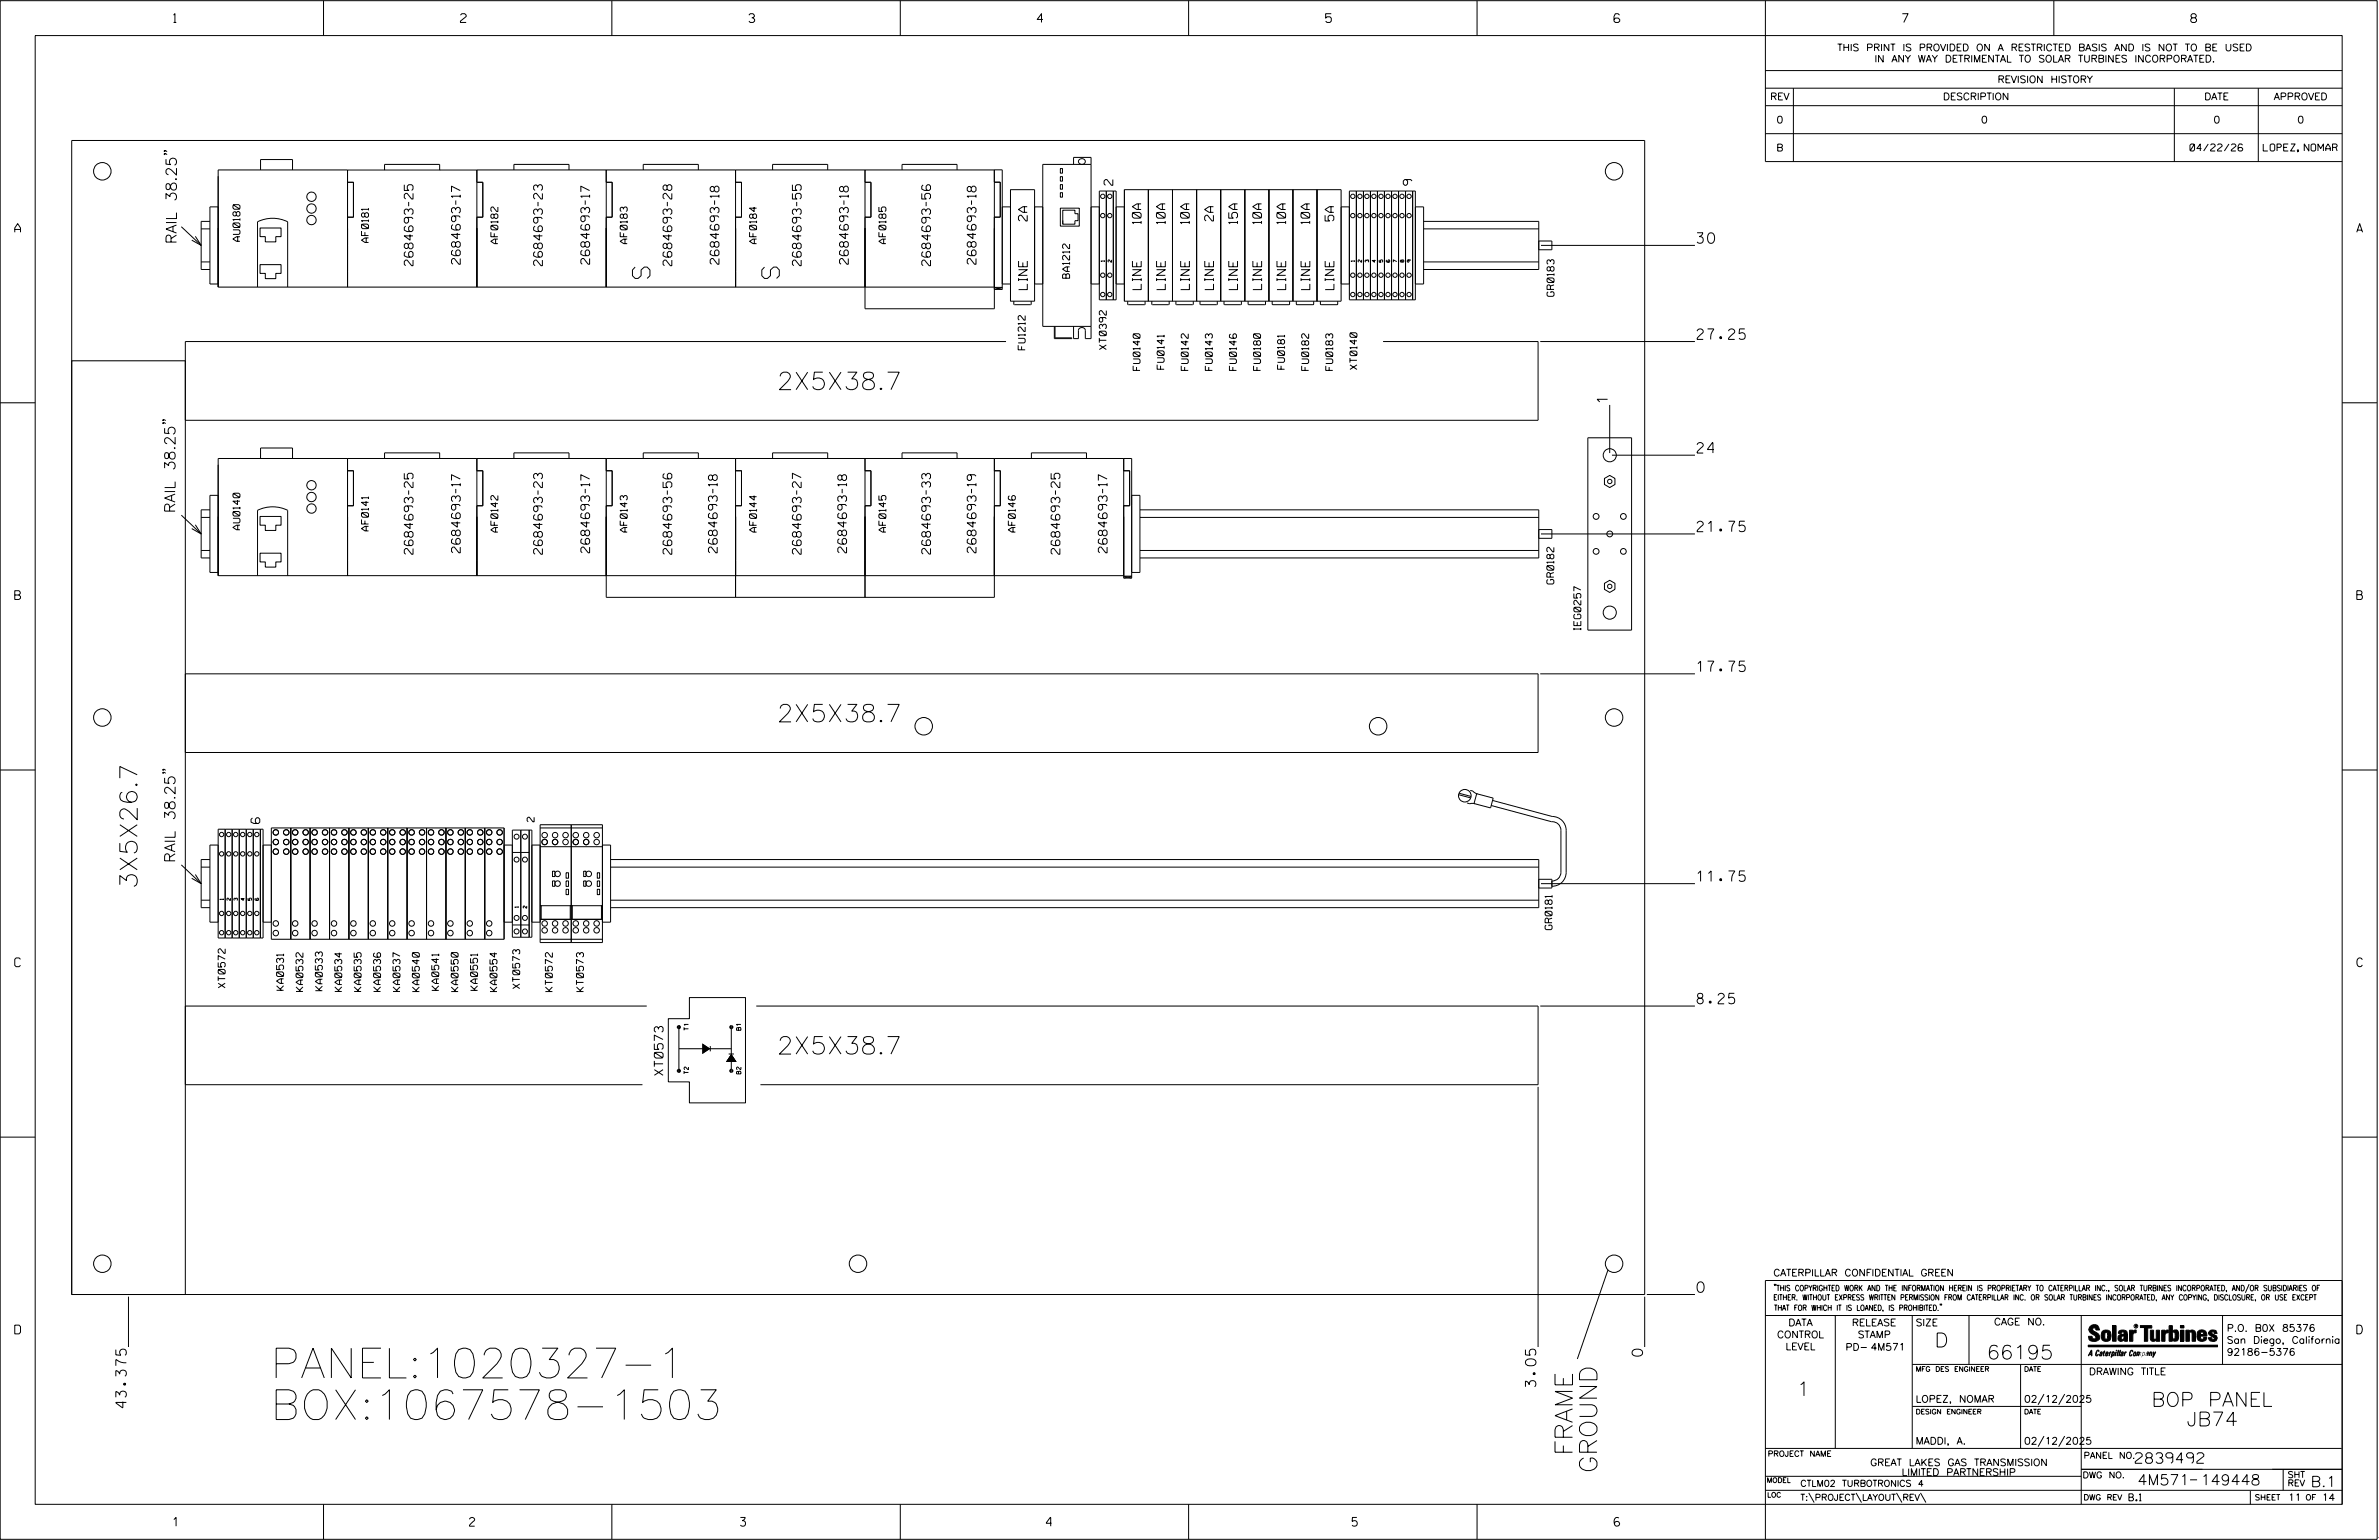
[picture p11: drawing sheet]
<svg xmlns="http://www.w3.org/2000/svg" width="864mm" height="559mm" viewBox="0 0 864 559" stroke-linecap="round" stroke-linejoin="round" font-family="sans-serif">
<defs><g id="words">
<g font-size="10.8">
<text x="98.2" y="500">PANEL:1020327-1</text>
<text x="98.2" y="515.1">BOX:1067578-1503</text>
</g>
<g font-size="6.3">
<text x="235.9" y="101" transform="rotate(-90 235.9 101)">S</text>
<text x="282.9" y="101" transform="rotate(-90 282.9 101)">S</text>
<text x="282" y="141.4">2X5X38.7</text>
<text x="282" y="261.9">2X5X38.7</text>
<text x="49.8" y="322.5" transform="rotate(-90 49.8 322.5)">3X5X26.7</text>
<text x="282" y="382.5">2X5X38.7</text>
<text x="570.8" y="532" transform="rotate(-90 570.8 532)">FRAME</text>
<text x="579.7" y="534.5" transform="rotate(-90 579.7 534.5)">GROUND</text>
</g>
<g font-size="5.1">
<text x="702.3" y="488.8">D</text>
<text x="721.2" y="493.2">66195</text>
<text x="652.2" y="506.5">1</text>
<text x="781" y="510.3">BOP PANEL</text>
<text x="793.8" y="517.4">JB74</text>
</g>
<g font-size="3.8">
<text x="64.1" y="88.6" transform="rotate(-90 64.1 88.6)">RAIL 38.25&quot;</text>
<text x="616.1" y="88.3">30</text>
<text x="616.1" y="123.2">27.25</text>
<text x="583.6" y="146.2" transform="rotate(-90 583.6 146.2)">1</text>
<text x="616.1" y="164.4">24</text>
<text x="63.6" y="186.2" transform="rotate(-90 63.6 186.2)">RAIL 38.25&quot;</text>
<text x="616.1" y="192.9">21.75</text>
<text x="616.1" y="243.7">17.75</text>
<text x="63.6" y="313.1" transform="rotate(-90 63.6 313.1)">RAIL 38.25&quot;</text>
<text x="616.1" y="319.8">11.75</text>
<text x="616.1" y="364.2">8.25</text>
<text x="616.1" y="468.9">0</text>
<text x="596.2" y="492.1" transform="rotate(-90 596.2 492.1)">0</text>
<text x="557.5" y="503.2" transform="rotate(-90 557.5 503.2)">3.05</text>
<text x="45.9" y="510.8" transform="rotate(-90 45.9 510.8)">43.375</text>
<text x="775.1" y="531">2839492</text>
<text x="775.9" y="538.9">4M571</text>
<text x="798.8" y="538.9">149448</text>
<text x="838.8" y="539.5">B.1</text>
</g>
<g font-size="3.2">
<text x="63" y="8.2">1</text>
<text x="167.2" y="8.2">2</text>
<text x="271.8" y="8.2">3</text>
<text x="376.5" y="8.2">4</text>
<text x="481.2" y="8.2">5</text>
<text x="690.6" y="8.2">7</text>
<text x="795.3" y="8.2">8</text>
<text x="404" y="67.2" transform="rotate(-90 404 67.2)">2</text>
<text x="512.6" y="67.2" transform="rotate(-90 512.6 67.2)">9</text>
<text x="372.9" y="80.2" transform="rotate(-90 372.9 80.2)">2A</text>
<text x="414.2" y="81.2" transform="rotate(-90 414.2 81.2)">10A</text>
<text x="423" y="81.2" transform="rotate(-90 423 81.2)">10A</text>
<text x="431.7" y="81.2" transform="rotate(-90 431.7 81.2)">10A</text>
<text x="440.5" y="80.2" transform="rotate(-90 440.5 80.2)">2A</text>
<text x="449.2" y="81.2" transform="rotate(-90 449.2 81.2)">15A</text>
<text x="458" y="81.2" transform="rotate(-90 458 81.2)">10A</text>
<text x="466.7" y="81.2" transform="rotate(-90 466.7 81.2)">10A</text>
<text x="475.4" y="81.2" transform="rotate(-90 475.4 81.2)">10A</text>
<text x="484.2" y="80.2" transform="rotate(-90 484.2 80.2)">5A</text>
<text x="5.4" y="84.3">A</text>
<text x="855.5" y="84.3">A</text>
<text x="167.1" y="95.9" transform="rotate(-90 167.1 95.9)">2684693-17</text>
<text x="214" y="95.9" transform="rotate(-90 214 95.9)">2684693-17</text>
<text x="261" y="95.9" transform="rotate(-90 261 95.9)">2684693-18</text>
<text x="308" y="95.9" transform="rotate(-90 308 95.9)">2684693-18</text>
<text x="354.3" y="95.9" transform="rotate(-90 354.3 95.9)">2684693-18</text>
<text x="149.9" y="96.4" transform="rotate(-90 149.9 96.4)">2684693-25</text>
<text x="196.9" y="96.4" transform="rotate(-90 196.9 96.4)">2684693-23</text>
<text x="243.9" y="96.4" transform="rotate(-90 243.9 96.4)">2684693-28</text>
<text x="290.8" y="96.4" transform="rotate(-90 290.8 96.4)">2684693-55</text>
<text x="337.8" y="96.4" transform="rotate(-90 337.8 96.4)">2684693-56</text>
<text x="372.9" y="105.1" transform="rotate(-90 372.9 105.1)">LINE</text>
<text x="414.3" y="105.1" transform="rotate(-90 414.3 105.1)">LINE</text>
<text x="423" y="105.1" transform="rotate(-90 423 105.1)">LINE</text>
<text x="431.8" y="105.1" transform="rotate(-90 431.8 105.1)">LINE</text>
<text x="440.5" y="105.1" transform="rotate(-90 440.5 105.1)">LINE</text>
<text x="449.2" y="105.1" transform="rotate(-90 449.2 105.1)">LINE</text>
<text x="458" y="105.1" transform="rotate(-90 458 105.1)">LINE</text>
<text x="466.7" y="105.1" transform="rotate(-90 466.7 105.1)">LINE</text>
<text x="475.5" y="105.1" transform="rotate(-90 475.5 105.1)">LINE</text>
<text x="484.2" y="105.1" transform="rotate(-90 484.2 105.1)">LINE</text>
<text x="149.9" y="201.1" transform="rotate(-90 149.9 201.1)">2684693-25</text>
<text x="167.1" y="200.6" transform="rotate(-90 167.1 200.6)">2684693-17</text>
<text x="196.9" y="201.1" transform="rotate(-90 196.9 201.1)">2684693-23</text>
<text x="214" y="200.6" transform="rotate(-90 214 200.6)">2684693-17</text>
<text x="243.9" y="201.1" transform="rotate(-90 243.9 201.1)">2684693-56</text>
<text x="260.4" y="200.6" transform="rotate(-90 260.4 200.6)">2684693-18</text>
<text x="290.8" y="201.1" transform="rotate(-90 290.8 201.1)">2684693-27</text>
<text x="307.3" y="200.6" transform="rotate(-90 307.3 200.6)">2684693-18</text>
<text x="337.8" y="201.1" transform="rotate(-90 337.8 201.1)">2684693-33</text>
<text x="354.3" y="200.6" transform="rotate(-90 354.3 200.6)">2684693-19</text>
<text x="384.7" y="201.1" transform="rotate(-90 384.7 201.1)">2684693-25</text>
<text x="401.9" y="200.6" transform="rotate(-90 401.9 200.6)">2684693-17</text>
<text x="5.4" y="217.5">B</text>
<text x="855.6" y="217.5">B</text>
<text x="5.4" y="350.8">C</text>
<text x="855.6" y="350.8">C</text>
<text x="240.7" y="390.2" transform="rotate(-90 240.7 390.2)">XT0573</text>
<text x="5.4" y="484">D</text>
<text x="855.6" y="484">D</text>
<text x="62.8" y="553.8">1</text>
<text x="170.4" y="553.8">2</text>
<text x="268.8" y="553.8">3</text>
<text x="379.8" y="553.8">4</text>
<text x="490.8" y="553.8">5</text>
<text x="585.9" y="553.8">6</text>
</g>
<g font-size="2.5">
<text x="666.9" y="18.5">THIS PRINT IS PROVIDED ON A RESTRICTED BASIS AND IS NOT TO BE USED</text>
<text x="680.5" y="22.6">IN ANY WAY DETRIMENTAL TO SOLAR TURBINES INCORPORATED.</text>
<text x="725.1" y="30">REVISION HISTORY</text>
<text x="642.6" y="36.3">REV</text>
<text x="705.3" y="36.3">DESCRIPTION</text>
<text x="800.2" y="36.3">DATE</text>
<text x="825.4" y="36.3">APPROVED</text>
<text x="644.9" y="44.7">0</text>
<text x="719.1" y="44.7">0</text>
<text x="803.5" y="44.7">0</text>
<text x="834" y="44.7">0</text>
<text x="644.8" y="54.8">B</text>
<text x="795" y="54.8">04/22/26</text>
<text x="821.6" y="54.8">LOPEZ, NOMAR</text>
<text x="87.1" y="87.6" transform="rotate(-90 87.1 87.6)">AU0180</text>
<text x="133.8" y="88" transform="rotate(-90 133.8 88)">AF0181</text>
<text x="180.7" y="88.4" transform="rotate(-90 180.7 88.4)">AF0182</text>
<text x="227.7" y="88.4" transform="rotate(-90 227.7 88.4)">AF0183</text>
<text x="274.6" y="88.4" transform="rotate(-90 274.6 88.4)">AF0184</text>
<text x="321.6" y="88.4" transform="rotate(-90 321.6 88.4)">AF0185</text>
<text x="388.3" y="101" transform="rotate(-90 388.3 101)">BA1212</text>
<text x="564.1" y="107.5" transform="rotate(-90 564.1 107.5)">GR0183</text>
<text x="372.1" y="126.9" transform="rotate(-90 372.1 126.9)">FU1212</text>
<text x="401.6" y="126.8" transform="rotate(-90 401.6 126.8)">XT0392</text>
<text x="413.9" y="134.4" transform="rotate(-90 413.9 134.4)">FU0140</text>
<text x="422.6" y="134" transform="rotate(-90 422.6 134)">FU0141</text>
<text x="431.3" y="134.4" transform="rotate(-90 431.3 134.4)">FU0142</text>
<text x="440.1" y="134.4" transform="rotate(-90 440.1 134.4)">FU0143</text>
<text x="448.8" y="134.4" transform="rotate(-90 448.8 134.4)">FU0146</text>
<text x="457.6" y="134.4" transform="rotate(-90 457.6 134.4)">FU0180</text>
<text x="466.3" y="134" transform="rotate(-90 466.3 134)">FU0181</text>
<text x="475.1" y="134.4" transform="rotate(-90 475.1 134.4)">FU0182</text>
<text x="483.8" y="134.4" transform="rotate(-90 483.8 134.4)">FU0183</text>
<text x="492.6" y="134.1" transform="rotate(-90 492.6 134.1)">XT0140</text>
<text x="87.1" y="192.2" transform="rotate(-90 87.1 192.2)">AU0140</text>
<text x="133.8" y="192.7" transform="rotate(-90 133.8 192.7)">AF0141</text>
<text x="180.7" y="193.1" transform="rotate(-90 180.7 193.1)">AF0142</text>
<text x="227.7" y="193.1" transform="rotate(-90 227.7 193.1)">AF0143</text>
<text x="274.6" y="193.1" transform="rotate(-90 274.6 193.1)">AF0144</text>
<text x="321.6" y="193.1" transform="rotate(-90 321.6 193.1)">AF0145</text>
<text x="368.6" y="193.1" transform="rotate(-90 368.6 193.1)">AF0146</text>
<text x="564.1" y="211.9" transform="rotate(-90 564.1 211.9)">GR0182</text>
<text x="573.9" y="228.6" transform="rotate(-90 573.9 228.6)">IEG0257</text>
<text x="193.9" y="298.2" transform="rotate(-90 193.9 298.2)">2</text>
<text x="563.4" y="337.3" transform="rotate(-90 563.4 337.3)">GR0181</text>
<text x="81.7" y="358.4" transform="rotate(-90 81.7 358.4)">XT0572</text>
<text x="102.9" y="359.3" transform="rotate(-90 102.9 359.3)">KA0531</text>
<text x="110" y="359.8" transform="rotate(-90 110 359.8)">KA0532</text>
<text x="117" y="359.5" transform="rotate(-90 117 359.5)">KA0533</text>
<text x="124.1" y="359.8" transform="rotate(-90 124.1 359.8)">KA0534</text>
<text x="131.1" y="359.8" transform="rotate(-90 131.1 359.8)">KA0535</text>
<text x="138.1" y="359.8" transform="rotate(-90 138.1 359.8)">KA0536</text>
<text x="145.2" y="359.8" transform="rotate(-90 145.2 359.8)">KA0537</text>
<text x="152.2" y="359.8" transform="rotate(-90 152.2 359.8)">KA0540</text>
<text x="159.3" y="359.4" transform="rotate(-90 159.3 359.4)">KA0541</text>
<text x="166.3" y="359.8" transform="rotate(-90 166.3 359.8)">KA0550</text>
<text x="173.4" y="359.4" transform="rotate(-90 173.4 359.4)">KA0551</text>
<text x="180.4" y="359.8" transform="rotate(-90 180.4 359.8)">KA0554</text>
<text x="188.7" y="358.7" transform="rotate(-90 188.7 358.7)">XT0573</text>
<text x="200.5" y="359.8" transform="rotate(-90 200.5 359.8)">KT0572</text>
<text x="211.8" y="359.8" transform="rotate(-90 211.8 359.8)">KT0573</text>
<text x="643.8" y="463">CATERPILLAR CONFIDENTIAL GREEN</text>
<text x="645.1" y="485.5">CONTROL</text>
<text x="649.2" y="481.1">DATA</text>
<text x="672.3" y="481.1">RELEASE</text>
<text x="674.4" y="485.5">STAMP</text>
<text x="695.4" y="481.1">SIZE</text>
<text x="723.8" y="480.8">CAGE NO.</text>
<text x="808.4" y="483.1">P.O. B0X 85376</text>
<text x="648.2" y="489.8">LEVEL</text>
<text x="669.9" y="490">PD- 4M571</text>
<text x="808.4" y="487.5">San Diego, California</text>
<text x="808.4" y="491.8">92186-5376</text>
<text x="758.3" y="498.9">DRAWING TITLE</text>
<text x="695.4" y="508.9">LOPEZ, NOMAR</text>
<text x="734.8" y="508.9">02/12/2025</text>
<text x="695.4" y="524.1">MADDI, A.</text>
<text x="734.8" y="524.1">02/12/2025</text>
<text x="678.9" y="531.9">GREAT LAKES GAS TRANSMISSION</text>
<text x="690.3" y="535.5">LIMITED PARTNERSHIP</text>
<text x="772.8" y="544.6">B.1</text>
<text x="830.6" y="544.6">11</text>
<text x="842.9" y="544.6">14</text>
</g>
<g font-size="2.3">
<text x="756.4" y="529.2">PANEL NO.</text>
<text x="653.5" y="539.4">CTLM02 TURBOTRONICS 4</text>
<text x="756" y="536.3">DWG NO.</text>
<text x="830.4" y="539.3">REV</text>
<text x="830.4" y="536.2">SHT</text>
<text x="653.5" y="544.5">T:\PROJECT\LAYOUT\REV\</text>
</g>
<g font-size="2">
<text x="643.8" y="468.4">&quot;THIS COPYRIGHTED WORK AND THE INFORMATION HEREIN IS PROPRIETARY TO CATERPILLAR INC., SOLAR TURBINES INCORPORATED, AND/OR SUBSIDIARIES OF</text>
<text x="643.8" y="471.8">EITHER. WITHOUT EXPRESS WRITTEN PERMISSION FROM CATERPILLAR INC. OR SOLAR TURBINES INCORPORATED, ANY COPYING, DISCLOSURE, OR USE EXCEPT</text>
<text x="644" y="475.6">THAT FOR WHICH IT IS LOANED, IS PROHIBITED.&quot;</text>
<text x="641.7" y="528.5">PROJECT NAME</text>
<text x="756.3" y="544.3">DWG REV</text>
<text x="818.5" y="544.3">SHEET</text>
<text x="836.9" y="544.3">OF</text>
</g>
<g font-size="1.8">
<text x="695.4" y="497.6">MFG DES ENGINEER</text>
<text x="734.8" y="497.6">DATE</text>
<text x="695.4" y="513.1">DESIGN ENGINEER</text>
<text x="734.8" y="513.1">DATE</text>
<text x="641.3" y="538">MODEL</text>
<text x="641.5" y="543.3">LOC</text>
</g>
<g font-size="1.6">
<text x="249.9" y="373.8" transform="rotate(-90 249.9 373.8)">T1</text>
<text x="268.9" y="373.8" transform="rotate(-90 268.9 373.8)">B1</text>
<text x="249.9" y="389.7" transform="rotate(-90 249.9 389.7)">T2</text>
<text x="268.9" y="389.7" transform="rotate(-90 268.9 389.7)">B2</text>
</g>
<g font-size="1.3">
<text x="401" y="94.9" transform="rotate(-90 401 94.9)">1</text>
<text x="403.5" y="95.1" transform="rotate(-90 403.5 95.1)">2</text>
<text x="491.7" y="94.9" transform="rotate(-90 491.7 94.9)">1</text>
<text x="494.3" y="95.1" transform="rotate(-90 494.3 95.1)">2</text>
<text x="496.8" y="95.1" transform="rotate(-90 496.8 95.1)">3</text>
<text x="499.4" y="95.1" transform="rotate(-90 499.4 95.1)">4</text>
<text x="501.9" y="95.1" transform="rotate(-90 501.9 95.1)">5</text>
<text x="507" y="95.1" transform="rotate(-90 507 95.1)">7</text>
<text x="509.6" y="95.1" transform="rotate(-90 509.6 95.1)">8</text>
<text x="512.1" y="95.1" transform="rotate(-90 512.1 95.1)">9</text>
<text x="81.1" y="326.5" transform="rotate(-90 81.1 326.5)">1</text>
<text x="83.6" y="326.7" transform="rotate(-90 83.6 326.7)">2</text>
<text x="86.2" y="326.7" transform="rotate(-90 86.2 326.7)">3</text>
<text x="88.7" y="326.7" transform="rotate(-90 88.7 326.7)">4</text>
<text x="91.3" y="326.7" transform="rotate(-90 91.3 326.7)">5</text>
<text x="188.2" y="329.3" transform="rotate(-90 188.2 329.3)">1</text>
<text x="191.2" y="329.5" transform="rotate(-90 191.2 329.5)">2</text>
</g>
<text font-size=".9" x="775.1" y="481.7">R</text>
</g></defs>
<g fill="none" stroke="#000" stroke-width=".36">
<path d="M.1 .2h862.8v558.4h-862.8zM12.8 12.9h837.4v533h-837.4zM117.4 .2v12.7M222.1 .2v12.7M326.8 .2v12.7M431.5 .2v12.7M536.2 .2v12.7M587.9 5.5l-.5-.5h-1l-.5 1v1.7l.5 .4h1l.6-.4v-.6l-.6-.5h-1l-.5 .5M640.9 .2v58.4h209.3M745.6 .2v12.7M640.9 25.6h209.3M640.9 32h209.3"/>
<path d="M640.9 38.3h209.3M651 32v26.6M789.3 32v26.6M819.8 32v26.6M26 51h571v418.7h-571zM59.7 55.7v.4l-.2-.2a.7 .7 0 0 1 1.1 .2M59.7 54.6v.4v-.4l.9 .4M389.7 59.7v-2.6h6.4v65.8h-2.1v-3a1.28 1.28 0 0 0-1.3-1 1.28 1.28 0 0 0-1.2 1v3h-1.8v-4.5M391.7 58a1.15 1.15 0 0 1 1.7-.3 1.15 1.15 0 0 1 .1 1.7 1.16 1.16 0 0 1-1.5 .1 1.16 1.16 0 0 1-.3-1.5zM396.1 59.7h-17.6v58.7h17.6M640.9 48.5h209.3M79.2 75.1h-3v27.9h3"/>
<path d="M94.6 61.7v-3.8h11.6v3.8M126.2 66.1h2.1v12.7h-2.1M126.2 61.7h46.9M139.6 61.7v-2h20v2M173.1 66.1h2.2v12.7h-2.2M186.5 61.7v-2h20.1v2M220.1 61.7v42.5M220.1 66.1h2.1v12.7h-2.1M233.5 61.7v-2h20v2M267 66.1h2.2v12.7h-2.2M267 61.7v42.5M280.5 61.7v-2h20v2"/>
<path d="M314 66.1h2.2v12.7h-2.2M327.4 61.7v-2h20v2M360.9 66.1h2.2v12.7h-2.2M360.9 61.6l.1 50.4h-47v-50.3M361 66.1h2.1M363.8 75.1h3M366.8 68.8h8.8v40.5h-8.8zM375.6 75.1h2.9M384.9 69.9h.8v1.6h-.8zM384.9 67h.8v1.7h-.8zM384.9 64.1h.8v1.6h-.8zM384.9 61.2h.8v1.6h-.8z"/>
<path d="M384.9 75.5h6.9v6.6h-6.9zM385.8 80v1.4h4.4v-1.3h1.1v-2.6h-1.1v-1.2h-4.4v5.1M396.1 75.1h3M399.1 69.3h6.1v39.5h-6.1zM401.6 69.3v39.5M404.1 69.3v39.5M405.2 75.1h3M408.2 68.8h78.6v40.5h-78.6zM416.9 68.8v40.5M425.6 68.8v40.5M434.4 68.8v40.5M443.1 68.8v40.5"/>
<path d="M451.9 68.8v40.5M460.6 68.8v40.5M469.3 68.8v40.5M478.1 68.8v40.5M486.8 75.1h3M489.8 69.3h24v39.5h-24zM492.4 69.3v39.5M494.9 69.3v39.5M497.5 69.3v39.5M500 69.3v39.5M502.6 69.3v39.5M505.1 69.3v39.5"/>
<path d="M507.7 69.3v39.5M510.2 69.3v39.5M512.8 69.3v39.5M513.8 75.1h3v27.9h-3M65.8 82.3l7.2 6.7M70.9 85.8l2.1 3.2-3.4-1.9M73 83h3.2M73 95h3.2M76.2 80.3h-3.2v17.5h3.2M94.4 82.7h7.6v3.2h-1.9v1.9h-3.8v-1.9h-1.9zM94.4 96h7.6v3.2h-1.9v1.9h-3.8v-1.9h-1.9zM503.4 94.3l-.2 .6 .4 .2h.7l.2-.6-.2-.2-.5 .2 .2 .6"/>
<path d="M516.8 80.3h41.8v17.5h-41.8M516.8 83h41.8M516.8 95h41.8M558.6 87.5h4.8v3.1h-4.8M559.4 89h55.9M93.5 104.2v-23.7a12.4 12.4 0 0 1 10.9 0v23.7M173.1 104.2v-42.5l190.7-.1v43.4M360.9 104.3h2.9l-2.9 .7h2.9zM361 104.2h-281.8v-42.5h47v42.5M363.8 103h3M368 109.3v1l.3 .3h5.8l.2-.3v-1M375.6 103h2.9"/>
<path d="M383 118.4v4.2h6.1v.3h-6.4v-4.5M396.1 103h3M405.2 103h3M409.4 109.3v1l.2 .3h5.8l.3-.3v-1M418.1 109.3v1l.3 .3h5.8l.2-.3v-1M426.9 109.3v1l.2 .3h5.8l.3-.3v-1M435.6 109.3v1l.3 .3h5.7l.3-.3v-1M444.3 109.3v1l.3 .3h5.8l.2-.3v-1M453.1 109.3v1l.2 .3h5.8l.3-.3v-1M461.8 109.3v1l.3 .3h5.8l.2-.3v-1M470.6 109.3v1l.2 .3h5.8l.3-.3v-1M479.3 109.3v1l.3 .3h5.8l.2-.3v-1"/>
<path d="M486.8 103h3M26 130.9h41.3v338.8h-41.3zM365.2 123.9h-297.9v28.6h491v-28.6h-56.2M559.1 123.9h56.2M.1 146.2h12.7M59.2 153.4v.3l-.2-.1 .2-.2 .9 .3M59.2 152.3v.3l-.2-.1 .2-.2 .9 .3M576.4 158.9h15.9v69.7h-15.9zM584.3 146.9v17.5M850.2 146.2h12.7M79.2 179.7h-3v28h3M94.6 166.4v-3.8h11.6v3.8"/>
<path d="M126.2 170.8h2.1v12.7h-2.1M126.2 166.4v42.5M139.6 166.4v-2.1h20v2.1M173.1 166.4v42.5M173.1 170.8h2.2v12.7h-2.2M186.5 166.4v-2.1h20.1v2.1M220.1 166.4v50.3h140.9v-50.3M220.1 170.8h2.1v12.7h-2.1M233.5 166.4v-2.1h20v2.1M267 166.4v50.3M267 170.8h2.2v12.7h-2.2M280.5 166.4v-2.1h20v2.1"/>
<path d="M314 170.8h2.2v12.7h-2.2M314 166.4v50.3M327.4 166.4v-2.1h20v2.1M361 170.8h2.1v12.7h-2.1M374.4 166.4v-2.1h20v2.1M407.9 166.4v43.4M407.9 170.8h2.2v12.7h-2.2M410.8 179.7h3v28h-3M582.4 173.6l1.9-1.1 1.9 1.1v2.2l-1.9 1.1-1.9-1.1zM585.2 165.2h30.1M65.8 186.9l7.2 6.8M70.9 190.4l2.1 3.3-3.4-1.9"/>
<path d="M73 187.7h3.2M73 199.7h3.2M76.2 185h-3.2v17.5h3.2M94.4 187.4h7.6v3.2h-1.9v1.9h-3.8v-1.9h-1.9zM413.8 187.7h144.8M413.8 185h144.8v17.5h-144.8M413.8 199.7h144.8M558.6 192.2h4.8v3.1h-4.8M559.4 193.7h55.9M93.5 208.9v-23.7a12.4 12.4 0 0 1 10.9 0v23.7M94.4 200.7h7.6v3.2h-1.9v1.9h-3.8v-1.9h-1.9zM407.9 209.8h2.9"/>
<path d="M407.9 208.9h-328.7v-42.5h331.6v43.4M410.8 209.8l-2.9-.7h2.9l-2.9 .7M582.4 211.7l1.9-1.1 1.9 1.1v2.2l-1.9 1.1-1.9-1.1zM67.3 244.5h491v28.5h-491zM559.1 244.5h56.2M.1 279.4h12.7M59.2 279.2v.3l-.2-.1 .2-.2 .9 .3M850.2 279.4h12.7M59.2 280.2v.4l-.2-.2a.69 .69 0 0 1 1.1 .2M91.7 296.8l-.6 .5v1l1 .5h1.7l.5-.5v-1l-.5-.6h-.6l-.5 .6v1l.5 .5M196.1 299.3h22.6v42.7h-22.6zM207.4 299.3v42.7"/>
<path d="M529.5 288.4l4.4 1.1M529.7 287.8l4.3 1.2M532.5 291.4l1.1 .3 1.7-.1M533.7 286.8l1 .3 1.6 .9M536 288l6 1.6-.9 3.6-6-1.6zM541.3 292.3l21.9 5.9a3.1 3.1 0 0 1 3.4 3.1v15.2a3.2 3.2 0 0 1-3.2 3.2M541.8 290.4l21.7 5.9a5.1 5.1 0 0 1 5 5v15.2a5.1 5.1 0 0 1-5.1 5.1M65.8 313.8l7.2 6.8M70.9 317.3l2.1 3.3-3.4-1.9M73 314.6h3.2M76.2 311.9h-3.2v17.5h3.2M79.2 306.6h-3v28h3"/>
<path d="M79.2 300.9h16.3v39.5h-16.3zM81.7 300.9v39.5M84.3 300.9v39.5M86.9 300.9v39.5M89.4 300.9v39.5M91.9 300.9v39.5M94.5 300.9v39.5M95.5 306.6h3M98.5 300.4h84.5v40.4h-84.5zM105.6 300.4v40.4M112.6 300.4v40.4M119.6 300.4v40.4"/>
<path d="M126.6 300.4v40.4M133.7 300.4v40.4M140.8 300.4v40.4M147.8 300.4v40.4M154.8 300.4v40.4M161.9 300.4v40.4M168.9 300.4v40.4M176 300.4v40.4M183 306.6h3M186 301.2h7.1v38.9h-7.1zM186 309.3h6.1M189.1 301.2v38.9"/>
<path d="M192.1 301.2v38.9M193.1 306.6h3M196.1 300.4h22.6M196.1 307.2h22.6M200.6 316.1h.8v2h-.8zM200.6 319.7h.8v1.9h-.8zM205.5 316.7h.9v2h-.9zM205.5 319.7h.9v1.9h-.9zM211.9 316.1h.8v2h-.8zM211.9 319.7h.8v1.9h-.8zM216.8 316.7h.9v2h-.9zM216.8 319.7h.9v1.9h-.9z"/>
<path d="M218.7 306.6h3v28h-3M221.7 311.9h336.9v17.5h-336.9M221.7 314.6h336.9M558.6 319.1h4.8v3.1h-4.8M73 326.6h3.2M92.8 325.9l-.2 .6 .4 .2h.7l.1-.6-.1-.2-.5 .2 .2 .6M95.5 334.6h3M183 334.6h3M186 335.6h6.1M193.1 334.6h3M196.1 333.6h22.6M196.1 328.6h22.6"/>
<path d="M196.5 328.6v5h10.5v-5M205.5 322.7h.9v1.9h-.9zM207.8 328.6v5h10.5v-5M216.8 322.7h.9v1.9h-.9zM221.7 326.6h336.9M559.4 320.6h55.9M196.1 340.8h22.6M234.8 365.1h-167.5v28.5h165.9M242.6 369.6h7.7v-7.6h20.3v38.2h-20.3v-7.6h-7.7zM246.5 373.1v15.1M257.8 379.6v1.9M265.5 373.1v15.1"/>
<path d="M274.5 365.1h283.8v28.5h-282.3M559.1 365.1h56.2M246.5 380.5h19M264.5 382.4h1.9M558.3 394.4v94.4M.1 412.6h12.7M850.2 412.6h12.7M46.6 470.5v18.3M583.7 460.8l-11.1 32.3M597 470.5v18.3M597.8 469.7h17.5M640.9 477.3h209.3"/>
<path d="M644.2 466.1l-.1 .4M644.7 466.1l-.2 .4M666.2 477.3v48.3M694.2 477.3v48.3M704.4 473.3l-.1 .4M704.8 473.3l-.1 .4M714.8 477.3v17.8M755.5 477.3v68.6M806.8 477.3v17.8M816.5 466l-1.4 3.1M850.2 464.6h-209.3v94M850.2 464.8v81.1"/>
<path d="M694.2 495.1h156M733.5 495.1v30.5M758.6 481.4a2.02 2.02 0 0 1 3.1-.1l.5 1.3h-1.3l-.2-.6-.4-.2-.6 .1-.1 .4 .4 .7a2.46 2.46 0 0 1 2.2 2.9 2.83 2.83 0 0 1-3.8 .3l-.3-1.3h1.3l.2 .7 .6 .3 .5-.2 .2-.5-.4-.6-1.9-1.2-.4-.9zM759.2 491.3h-.7l.7-1.2v1.9h.2l-.1-2.1-1.3 2.1 .5-.5h.7M761.3 490l.3-.2 .4 .3-.1 .3-.3-.4-.4 .3-.3 1.6h.4l.4-.5-.3 .6-.4 .1-.3-.4zM762.6 490.6l.5-.1-.1 1.4h-.9a.74 .74 0 0 1 .9-.8l-.3 .7-.5 .1 .2-.5 .6-.2v-.5l-.7 .2zM763 483.2a2.17 2.17 0 0 1 3.1 0l.3 1.4-.3 1.5a2.17 2.17 0 0 1-3.1 0l-.3-1.5zM763.6 490.5l.4-.4 .2 .6h-.3l-.3 .9 .2 .4-.3-.1zM764.1 483.7l.5-.4 .4 .3v2.2l-.4 .2-.5-.2zM764.6 491.1l.6 .2v-.7l-.4-.1-.4 .6-.1 .8h.6M764.6 491.1l-.1 .8h.4M764.6 482.6v.8"/>
<path d="M764.8 490.7l.4 .1v.3h-.6zM765 491.5l-.1 .4zM766 490.5l-.5 1.5zM766 490.8l.4-.3-.4 .4M766.9 481h1.3v5.7h-1.3zM767 490.8l.5 .1-.3 .8-.4 .2zM767.3 490.5h-.5l-.5 2M767.3 490.5a.8 .8 0 0 1 .2 1 .8 .8 0 0 1-.9 .4l-.1 .6M767.3 490.5l-.1 .2M768.1 490.5l-.4 1.5zM768.2 489.9h.3l-.1 .2h-.2zM769 489.9l-.5 2.1z"/>
<path d="M769.7 489.9l-.6 2.1zM770.1 491.4l.5-.3-.5 .8zM770.4 491.9h.1M770.6 491.1l.1-.4-.7 .2 .1-.3 .6-.1 .2 .3-.5 1.1M770.6 491.1a.74 .74 0 0 0-.8 .8h.6M771 484.8h-.7l-.3 .6 .4 .7 .5-.3 .1-2.4h-.8l-.1 .4h-1.2a1.71 1.71 0 0 1 1.8-1.3 1.71 1.71 0 0 1 1.6 1.4v2.8h-1.1l-.1-.6M771 484.2l-1.5 .1a1.41 1.41 0 0 0 0 2.4l.5 .1 1.1-.7M771.2 486.1h-.1M771.4 490.5l.1 .3 .4-.3-.9 1.5zM771.5 490.8h.1M773 482.7h1.2v.5l.5-.5 .7-.1v1h-.6l-.5 .4-.1 2.7h-1.2zM773.3 490.3l.6-.4 .4 .2-.1 .4-.3-.4a1.28 1.28 0 0 0-.5 1.8l.6-.4-.1 .4-.8 .1z"/>
<path d="M774.7 490.8l.5-.3a.88 .88 0 0 1 .2 .9 .88 .88 0 0 1-.7 .7l-.2-.2zM774.8 490.9h.5l-.3 1h-.3l-.2-.2zM775.2 490.5l-.1 .2M776.8 481h4.3v.9h-1.5v4.8h-1.3M776.8 490.6l-.8 .2v-.3l-.4 1.5 .8-1.3v1.3l.3-1.2M779.3 491.1h.4M779.6 490.5h.3l-.3 1.4M779.6 490.7h.2l-.1 .4M779.7 491.1l-.1 .4M779.7 491.1l-.4 .2M780.1 492l.4-1.5 .1 .3 .3-.3 .3 .2-.3 1.3v-1.3l-.7 1.3M780.6 482.7h1.2v2.7l.1 .4 .4 .3 .4-.7v-2.7h1.2l.1 4h-1.3v-.5l-1.1 .6-.7-.3-.3-.7z"/>
<path d="M781.6 492.5l1-2-.8 1.3-.2-1.3-.2 2M784.7 482.7h1.2v.5l.5-.5 .7-.1v1h-.5l-.6 .4-.1 2.7h-1.2zM787.4 481h1.2v2a1.4 1.4 0 0 1 2.2 .2l.1 1.4-.4 1.9-1.5 .1-.4-.5v-1l.5 .9 .5-.3v-2.1l-.5-.4-.5 .7v2.8h-1.2zM791.5 482.7h1.3v4h-1.3zM791.5 481h1.3v.9h-1.3zM793.5 482.7h1.3v.4l.7-.5 1.1 .2 .4 .6v3.3h-1.2l-.3-3.4-.7 .2v3.2h-1.3zM794.8 483.1h.1M797.7 483.2a1.92 1.92 0 0 1 2.4-.5 1.92 1.92 0 0 1 1 2.1h-2.3v.8l.6 .5 .5-.3v-.5h1.2a1.83 1.83 0 0 1-2.1 1.4 1.83 1.83 0 0 1-1.5-2.1zM798.8 484.2v.6M799.1 483.4h.6l.2 .8h-1.1zM804.6 482.9a1.84 1.84 0 0 0-2.9 .8 3.3 3.3 0 0 0 2.2 1.9l-.5 .5-.4-.3-.1-.4h-1.2l.1 .6a1.92 1.92 0 0 0 2.9 .4M804.9 483.8h-1.2l-.2-.6-.5 .1-.1 .3 .1 .3 1.8 .9"/>
<path d="M805.1 488.1h-47.1v.6h47.1M694.2 510.3h61.3M742 505.8l-2.2 3.9M749.5 505.8l-2.2 3.9M640.9 525.6h209.2M640.9 535.7h114.6M742 521.1l-2.2 3.8M749.5 521.1l-2.2 3.8M755.5 533.2h94.7M795 537h2.6M828.8 533.2v7.6M117.4 545.9v12.7"/>
<path d="M222.1 545.9v12.7M326.8 545.9v12.7M431.5 545.9v12.7M536.2 545.9v12.7M640.9 540.8h209.3M656.6 541.7l2 3.5M673.8 541.7l1.9 3.5M688.4 541.7l2 3.5M697.2 541.7l1.9 3.5M816.9 541v4.9M863.5 558h.1"/>
<circle cx="37.1" cy="62.1" r="3.2"/>
<circle cx="113.1" cy="79.8" r="1.69"/>
<circle cx="113.1" cy="75.7" r="1.7"/>
<circle cx="113.1" cy="71.4" r="1.69"/>
<circle cx="400.3" cy="78.2" r=".8"/>
<circle cx="400.3" cy="71.2" r=".79"/>
<circle cx="402.9" cy="78.2" r=".8"/>
<circle cx="402.9" cy="71.2" r=".79"/>
<circle cx="491.1" cy="78.2" r=".8"/>
<circle cx="491.1" cy="71.2" r=".79"/>
<circle cx="493.7" cy="78.2" r=".8"/>
<circle cx="493.7" cy="71.2" r=".79"/>
<circle cx="496.2" cy="78.2" r=".8"/>
<circle cx="496.2" cy="71.2" r=".79"/>
<circle cx="498.7" cy="78.2" r=".8"/>
<circle cx="498.7" cy="71.2" r=".79"/>
<circle cx="501.3" cy="78.2" r=".79"/>
<circle cx="501.3" cy="71.2" r=".79"/>
<circle cx="503.9" cy="78.2" r=".8"/>
<circle cx="503.9" cy="71.2" r=".79"/>
<circle cx="506.4" cy="78.2" r=".8"/>
<circle cx="506.4" cy="71.2" r=".79"/>
<circle cx="508.9" cy="78.2" r=".8"/>
<circle cx="508.9" cy="71.2" r=".79"/>
<circle cx="511.5" cy="78.2" r=".8"/>
<circle cx="511.5" cy="71.2" r=".79"/>
<circle cx="585.9" cy="62.1" r="3.2"/>
<circle cx="400.3" cy="99.9" r=".8"/>
<circle cx="402.9" cy="99.9" r=".8"/>
<circle cx="491.1" cy="99.9" r=".8"/>
<circle cx="493.7" cy="99.9" r=".8"/>
<circle cx="496.2" cy="99.9" r=".8"/>
<circle cx="498.7" cy="99.9" r=".8"/>
<circle cx="501.3" cy="99.9" r=".79"/>
<circle cx="503.9" cy="99.9" r=".8"/>
<circle cx="506.4" cy="99.9" r=".8"/>
<circle cx="508.9" cy="99.9" r=".8"/>
<circle cx="511.5" cy="99.9" r=".8"/>
<circle cx="400.3" cy="106.9" r=".79"/>
<circle cx="402.9" cy="106.9" r=".79"/>
<circle cx="491.1" cy="106.9" r=".79"/>
<circle cx="493.7" cy="106.9" r=".79"/>
<circle cx="496.2" cy="106.9" r=".79"/>
<circle cx="498.7" cy="106.9" r=".79"/>
<circle cx="501.3" cy="106.9" r=".79"/>
<circle cx="503.9" cy="106.9" r=".79"/>
<circle cx="506.4" cy="106.9" r=".79"/>
<circle cx="508.9" cy="106.9" r=".79"/>
<circle cx="511.5" cy="106.9" r=".79"/>
<circle cx="113.1" cy="176.1" r="1.69"/>
<circle cx="584.4" cy="165.2" r="2.38"/>
<circle cx="584.4" cy="174.7" r=".8"/>
<circle cx="113.1" cy="180.4" r="1.69"/>
<circle cx="113.1" cy="184.5" r="1.69"/>
<circle cx="579.4" cy="187.4" r="1.05"/>
<circle cx="584.3" cy="193.7" r="1.06"/>
<circle cx="589.3" cy="187.4" r="1.05"/>
<circle cx="579.4" cy="200.1" r="1.05"/>
<circle cx="584.4" cy="212.8" r=".8"/>
<circle cx="589.3" cy="200.1" r="1.04"/>
<circle cx="584.4" cy="222.3" r="2.38"/>
<circle cx="37.1" cy="260.4" r="3.2"/>
<circle cx="335.3" cy="263.5" r="3.2"/>
<circle cx="500.3" cy="263.5" r="3.2"/>
<circle cx="585.9" cy="260.4" r="3.2"/>
<circle cx="531.8" cy="288.7" r="2.28"/>
<circle cx="80.5" cy="302.8" r=".8"/>
<circle cx="80.5" cy="309.8" r=".79"/>
<circle cx="83" cy="302.8" r=".8"/>
<circle cx="83" cy="309.8" r=".79"/>
<circle cx="85.6" cy="302.8" r=".8"/>
<circle cx="85.6" cy="309.8" r=".79"/>
<circle cx="88.1" cy="302.8" r=".8"/>
<circle cx="88.1" cy="309.8" r=".79"/>
<circle cx="90.7" cy="302.8" r=".79"/>
<circle cx="90.7" cy="309.8" r=".79"/>
<circle cx="93.2" cy="302.8" r=".8"/>
<circle cx="93.2" cy="309.8" r=".79"/>
<circle cx="100.1" cy="309" r="1"/>
<circle cx="100.1" cy="305.5" r=".99"/>
<circle cx="100.1" cy="302" r=".99"/>
<circle cx="103.9" cy="309" r="1"/>
<circle cx="103.9" cy="305.5" r=".99"/>
<circle cx="103.9" cy="302.1" r=".99"/>
<circle cx="107.2" cy="309" r="1"/>
<circle cx="107.2" cy="305.5" r=".99"/>
<circle cx="107.2" cy="302.1" r=".99"/>
<circle cx="110.9" cy="309" r=".99"/>
<circle cx="111" cy="305.5" r=".98"/>
<circle cx="111" cy="302" r=".98"/>
<circle cx="114.2" cy="309" r=".99"/>
<circle cx="114.2" cy="302" r=".98"/>
<circle cx="114.2" cy="305.5" r=".98"/>
<circle cx="118" cy="309" r="1"/>
<circle cx="118" cy="302" r=".99"/>
<circle cx="118" cy="305.5" r=".99"/>
<circle cx="121.2" cy="309" r="1"/>
<circle cx="121.2" cy="305.5" r=".99"/>
<circle cx="121.2" cy="302" r=".99"/>
<circle cx="125" cy="309" r="1.01"/>
<circle cx="125" cy="305.5" r="1"/>
<circle cx="125" cy="302" r="1"/>
<circle cx="128.3" cy="309" r="1"/>
<circle cx="128.3" cy="302.1" r=".99"/>
<circle cx="128.3" cy="305.5" r=".99"/>
<circle cx="132.1" cy="309" r="1"/>
<circle cx="132.1" cy="305.5" r=".99"/>
<circle cx="132.1" cy="302" r=".99"/>
<circle cx="135.3" cy="309" r=".99"/>
<circle cx="135.3" cy="305.5" r=".98"/>
<circle cx="135.3" cy="302" r=".98"/>
<circle cx="139.1" cy="309" r="1"/>
<circle cx="139.1" cy="302.1" r=".99"/>
<circle cx="139.1" cy="305.5" r=".99"/>
<circle cx="142.4" cy="309" r="1"/>
<circle cx="142.4" cy="305.5" r=".99"/>
<circle cx="142.4" cy="302" r=".99"/>
<circle cx="146.2" cy="309" r="1.01"/>
<circle cx="146.2" cy="305.5" r="1"/>
<circle cx="146.2" cy="302" r="1"/>
<circle cx="149.4" cy="309" r="1.01"/>
<circle cx="149.4" cy="305.5" r="1"/>
<circle cx="149.4" cy="302" r="1"/>
<circle cx="153.2" cy="309" r="1"/>
<circle cx="153.2" cy="305.5" r=".99"/>
<circle cx="153.2" cy="302" r=".99"/>
<circle cx="156.4" cy="309" r="1"/>
<circle cx="156.5" cy="305.5" r=".99"/>
<circle cx="156.5" cy="302" r=".99"/>
<circle cx="160.3" cy="309" r="1"/>
<circle cx="160.3" cy="305.5" r=".99"/>
<circle cx="160.3" cy="302.1" r=".99"/>
<circle cx="163.5" cy="309" r="1"/>
<circle cx="163.5" cy="305.5" r=".99"/>
<circle cx="163.5" cy="302.1" r=".99"/>
<circle cx="167.3" cy="309" r=".99"/>
<circle cx="167.3" cy="305.5" r=".98"/>
<circle cx="167.3" cy="302" r=".98"/>
<circle cx="170.5" cy="309" r=".99"/>
<circle cx="170.5" cy="305.5" r=".98"/>
<circle cx="170.5" cy="302" r=".98"/>
<circle cx="174.3" cy="309" r="1"/>
<circle cx="174.3" cy="305.5" r=".99"/>
<circle cx="174.3" cy="302" r=".99"/>
<circle cx="177.6" cy="309" r="1"/>
<circle cx="177.6" cy="305.5" r=".99"/>
<circle cx="177.6" cy="302" r=".99"/>
<circle cx="181.4" cy="309" r="1.01"/>
<circle cx="181.4" cy="305.5" r="1"/>
<circle cx="181.4" cy="302" r="1"/>
<circle cx="187.5" cy="303.6" r=".91"/>
<circle cx="187.5" cy="311.9" r=".9"/>
<circle cx="190.6" cy="303.6" r=".9"/>
<circle cx="190.6" cy="311.9" r=".9"/>
<circle cx="197.7" cy="303" r="1"/>
<circle cx="197.7" cy="305.5" r="1"/>
<circle cx="201.5" cy="303" r=".99"/>
<circle cx="201.5" cy="305.5" r=".99"/>
<circle cx="202.4" cy="317.1" r=".99"/>
<circle cx="205.3" cy="303" r="1"/>
<circle cx="205.3" cy="305.5" r="1"/>
<circle cx="209" cy="303" r="1"/>
<circle cx="209" cy="305.5" r="1"/>
<circle cx="212.8" cy="303" r=".99"/>
<circle cx="212.8" cy="305.5" r=".99"/>
<circle cx="213.7" cy="317.1" r="1"/>
<circle cx="216.6" cy="303" r="1"/>
<circle cx="216.6" cy="305.5" r=".99"/>
<circle cx="80.5" cy="338.4" r=".8"/>
<circle cx="80.5" cy="331.4" r=".79"/>
<circle cx="83" cy="338.4" r=".8"/>
<circle cx="83" cy="331.4" r=".79"/>
<circle cx="85.6" cy="338.4" r=".8"/>
<circle cx="85.6" cy="331.4" r=".79"/>
<circle cx="88.1" cy="338.4" r=".8"/>
<circle cx="88.1" cy="331.4" r=".79"/>
<circle cx="90.7" cy="338.4" r=".79"/>
<circle cx="90.7" cy="331.4" r=".78"/>
<circle cx="93.2" cy="338.4" r=".8"/>
<circle cx="93.2" cy="331.4" r=".79"/>
<circle cx="100.1" cy="335.1" r="1"/>
<circle cx="100.1" cy="338.6" r="1"/>
<circle cx="107.2" cy="335.1" r="1"/>
<circle cx="107.2" cy="338.6" r="1"/>
<circle cx="114.2" cy="335.1" r=".99"/>
<circle cx="114.2" cy="338.6" r=".99"/>
<circle cx="121.2" cy="335.1" r="1"/>
<circle cx="121.2" cy="338.6" r="1"/>
<circle cx="128.3" cy="335.1" r="1"/>
<circle cx="128.3" cy="338.6" r="1"/>
<circle cx="135.3" cy="335.1" r=".99"/>
<circle cx="135.3" cy="338.6" r=".99"/>
<circle cx="142.4" cy="335.1" r="1"/>
<circle cx="142.4" cy="338.6" r="1"/>
<circle cx="149.4" cy="335.1" r="1.01"/>
<circle cx="149.4" cy="338.6" r="1"/>
<circle cx="156.4" cy="335.1" r="1"/>
<circle cx="156.4" cy="338.6" r="1"/>
<circle cx="163.5" cy="335.1" r="1"/>
<circle cx="163.5" cy="338.6" r="1"/>
<circle cx="170.5" cy="335.1" r=".99"/>
<circle cx="170.5" cy="338.6" r=".99"/>
<circle cx="177.6" cy="335.1" r="1"/>
<circle cx="177.6" cy="338.6" r="1"/>
<circle cx="187.5" cy="333.1" r=".9"/>
<circle cx="187.5" cy="338" r=".9"/>
<circle cx="190.6" cy="333.1" r=".9"/>
<circle cx="190.6" cy="338" r=".9"/>
<circle cx="197.7" cy="335.1" r="1.01"/>
<circle cx="197.7" cy="337.6" r="1"/>
<circle cx="201.5" cy="335.1" r="1"/>
<circle cx="201.5" cy="337.6" r=".99"/>
<circle cx="202.4" cy="320.6" r=".99"/>
<circle cx="205.3" cy="335.1" r="1.01"/>
<circle cx="205.3" cy="337.6" r="1"/>
<circle cx="209" cy="335.1" r="1.01"/>
<circle cx="209" cy="337.6" r="1"/>
<circle cx="212.8" cy="335.1" r="1"/>
<circle cx="212.8" cy="337.6" r=".99"/>
<circle cx="213.7" cy="320.6" r="1.01"/>
<circle cx="216.6" cy="335.1" r="1"/>
<circle cx="216.6" cy="337.6" r="1"/>
<circle cx="37.2" cy="458.6" r="3.2"/>
<circle cx="311.5" cy="458.6" r="3.2"/>
<circle cx="585.9" cy="458.6" r="3.2"/>
<circle cx="775.4" cy="481.2" r=".69"/>
</g>
<g fill="#000">
<path d="M255 378.6l2.8 1.9-2.8 1.9zM265.5 382.4l1.9 2.9h-3.8zM768.1 490.5l-.4 1.5zM768.2 489.9h.3l-.1 .2h-.2zM769 489.9l-.5 2.1zM769.7 489.9l-.6 2.1zM791.5 481h1.3v.9h-1.3zM791.5 482.7h1.3v4h-1.3zM758 488.1h47.1v.6h-47.1z"/>
<path d="M245.9 372.2l.6-.3v1.6l-.8-.5z" fill-rule="evenodd"/>
<path d="M246.5 371.9a.76 .76 0 0 1 .7 .8 .76 .76 0 0 1-.7 .8z" fill-rule="evenodd"/>
<path d="M264.9 372.2l.6-.3v1.6l-.7-.5z" fill-rule="evenodd"/>
<path d="M265.5 371.9a.76 .76 0 0 1 .7 .8 .76 .76 0 0 1-.7 .8z" fill-rule="evenodd"/>
<path d="M245.9 388l.6-.2v1.5l-.8-.5z" fill-rule="evenodd"/>
<path d="M246.5 387.8a.76 .76 0 0 1 .7 .8 .76 .76 0 0 1-.7 .7z" fill-rule="evenodd"/>
<path d="M264.9 388l.6-.2v1.5l-.7-.5z" fill-rule="evenodd"/>
<path d="M265.5 387.8a.76 .76 0 0 1 .7 .8 .76 .76 0 0 1-.7 .7z" fill-rule="evenodd"/>
<path d="M759.2 489.9l-1.2 2.1 .5-.5h.7v.5h.2zM759.2 490.1v1.2h-.7z" fill-rule="evenodd"/>
<path d="M758.6 481.4a2.02 2.02 0 0 1 3.1-.1l.5 1.3h-1.3l-.2-.6-.4-.2-.6 .1-.1 .4 .4 .7a2.46 2.46 0 0 1 2.2 2.9 2.83 2.83 0 0 1-3.8 .3l-.3-1.3h1.3l.2 .7 .6 .3 .5-.2 .2-.5-.4-.6-1.9-1.2-.4-.9z" fill-rule="evenodd"/>
<path d="M761.3 490l.3-.2 .4 .3-.1 .3-.3-.4-.4 .3-.3 1.6h.4l.4-.5-.3 .6-.4 .1-.3-.4z" fill-rule="evenodd"/>
<path d="M762.6 490.6l.5-.1-.1 1.4h-.9a.74 .74 0 0 1 .9-.8l-.6 .3-.2 .5 .5-.1 .3-.6v-.5l-.7 .2z" fill-rule="evenodd"/>
<path d="M763.6 490.5l.4-.4 .2 .6h-.3l-.3 .9 .2 .4-.3-.1z" fill-rule="evenodd"/>
<path d="M764.8 490.5l.5 .3-.1 .5h-.6l.6-.2v-.3l-.4-.1-.3 1.2h.4l.3-.4-.6 .6-.3-.2v-.4z" fill-rule="evenodd"/>
<path d="M763 483.2a2.17 2.17 0 0 1 3.1 0l.3 1.4-.3 1.5a2.17 2.17 0 0 1-3.1 0l-.3-1.5zM764.1 483.7v2.1l.5 .2 .4-.2v-2.2l-.4-.3z" fill-rule="evenodd"/>
<path d="M766 490.5v.3l.4-.1-.4 .2-.5 1.1z" fill-rule="evenodd"/>
<path d="M766.8 490.5l-.5 2 .3-.6a.71 .71 0 0 0 .9-.5 .71 .71 0 0 0-.4-.9zM767 490.8l.5 .1-.3 .8-.4 .2z" fill-rule="evenodd"/>
<path d="M766.9 481h1.3v5.7h-1.3z" fill-rule="evenodd"/>
<path d="M770.1 490.6l.6-.1 .2 .3-.4 1.2-.5 .1-.2-.5 .3-.5h.5l-.7 .5v.3l.4-.1 .4-.9-.5-.2-.2 .2z" fill-rule="evenodd"/>
<path d="M769.4 482.8l-.5 1h1.2l.1-.4h.8v.8l-1.5 .1a1.41 1.41 0 0 0 0 2.4l.5 .1 1.1-.7 .1 .6h1.1v-2.8a1.79 1.79 0 0 0-2.4-1.2zM770.3 484.8h.7l-.1 1-.5 .3-.4-.7z" fill-rule="evenodd"/>
<path d="M771.4 490.5l.1 .3 .4-.3-.9 1.5z" fill-rule="evenodd"/>
<path d="M773 482.7h1.2v.5l.5-.5 .7-.1v1h-.6l-.5 .4-.1 2.7h-1.2z" fill-rule="evenodd"/>
<path d="M773.3 490.3l.6-.4 .4 .2-.1 .4-.3-.4a1.28 1.28 0 0 0-.5 1.8l.6-.4-.3 .5h-.6z" fill-rule="evenodd"/>
<path d="M774.7 490.8l-.2 1.1h.7a.96 .96 0 0 0 0-1.4zM774.8 490.9h.5l-.1 .6-.5 .4-.2-.2z" fill-rule="evenodd"/>
<path d="M776 490.5v.3l.4-.3 .2 .3 .7-.2-.3 1.4v-1.3l-.6 1.3v-1.3l-.8 1.3z" fill-rule="evenodd"/>
<path d="M776.8 481h4.3v.9h-1.5v4.8h-1.3v-4.8h-1.5z" fill-rule="evenodd"/>
<path d="M777.9 490.5l-.5 2 .3-.6a.71 .71 0 0 0 .9-.5 .71 .71 0 0 0-.4-.9zM778.1 490.8l.3-.1 .1 .4-.5 .8-.2-.5z" fill-rule="evenodd"/>
<path d="M779.3 490.6l.6-.1-.3 1.5-.7-.1a.67 .67 0 0 1 .8-.8l-.6 .3-.1 .5 .4-.1 .4-.9-.4-.2-.3 .2z" fill-rule="evenodd"/>
<path d="M780.5 490.5l.1 .3 .3-.3 .3 .2-.3 1.3v-1.3l-.8 1.3z" fill-rule="evenodd"/>
<path d="M780.6 482.7h1.2v2.7l.1 .4 .4 .3 .4-.7v-2.7h1.2l.1 4h-1.3v-.5l-1.1 .6-.7-.3-.3-.7z" fill-rule="evenodd"/>
<path d="M781.6 490.5l.2 1.3 .8-1.3-1.2 2z" fill-rule="evenodd"/>
<path d="M784.7 482.7h1.2v.5l.5-.5 .7-.1v1h-.5l-.6 .4-.1 2.7h-1.2z" fill-rule="evenodd"/>
<path d="M787.4 481h1.2v2a1.4 1.4 0 0 1 2.2 .2l.1 1.4-.4 1.9-1.5 .1-.4-.5v-1l.5 .9 .5-.3v-2.1l-.5-.4-.5 .7v2.8h-1.2z" fill-rule="evenodd"/>
<path d="M793.5 482.7h1.3v.4a1.29 1.29 0 0 1 2.2 .3v3.3h-1.2l-.3-3.4-.7 .2v3.2h-1.3z" fill-rule="evenodd"/>
<path d="M797.7 483.2a1.92 1.92 0 0 1 2.4-.5 1.92 1.92 0 0 1 1 2.1h-2.3v.8l.6 .5 .5-.3v-.5h1.2a1.83 1.83 0 0 1-2.1 1.4 1.83 1.83 0 0 1-1.5-2.1zM799.1 483.4l-.3 .8h1.1l-.2-.8z" fill-rule="evenodd"/>
<path d="M801.9 483.2a1.94 1.94 0 0 1 3 .1v.5h-1.2l-.2-.6-.5 .1-.1 .3 .1 .3 1.8 .9a1.2 1.2 0 0 1 .1 1.3 1.2 1.2 0 0 1-1.2 .7l-1.6-.4-.4-1h1.2l.1 .4 .4 .3 .5-.5a3.3 3.3 0 0 1-2.2-1.9z" fill-rule="evenodd"/>
<circle cx="761.4" cy="492" r=".07"/>
<circle cx="762.2" cy="485.1" r=".07"/>
<circle cx="769.3" cy="492" r=".07"/>
<circle cx="773.1" cy="486.7" r=".07"/>
<circle cx="791.5" cy="486.7" r=".07"/>
<circle cx="791.5" cy="481" r=".07"/>
<circle cx="794.8" cy="486.7" r=".07"/>
</g>
<use href="#words"/>
</svg>
